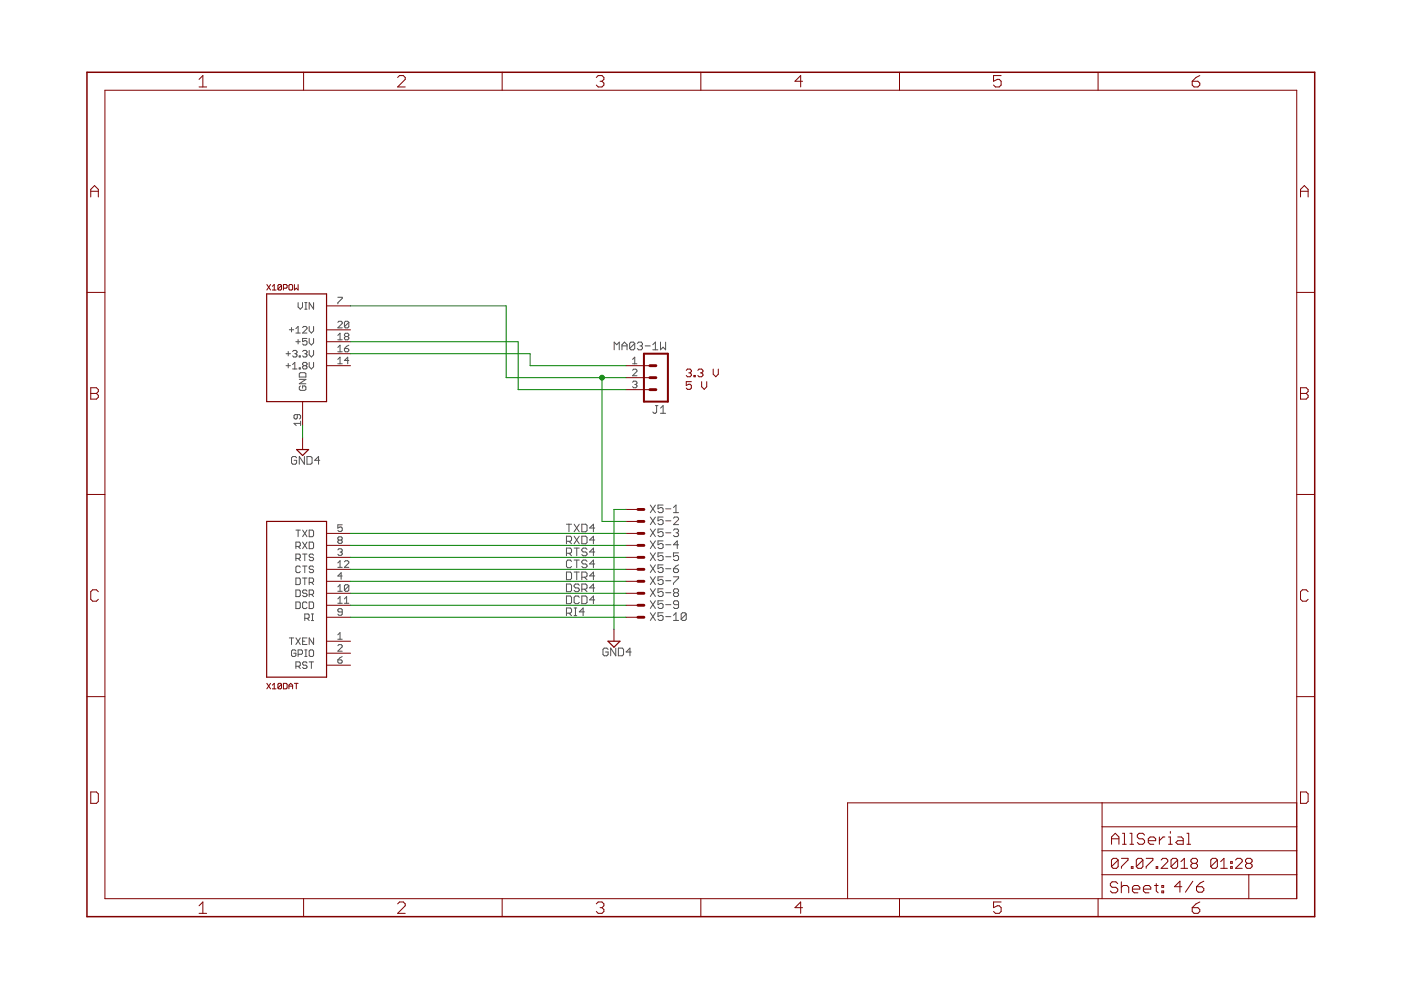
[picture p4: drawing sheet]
<svg xmlns="http://www.w3.org/2000/svg" width="297mm" height="210mm" viewBox="0 0 297 210" stroke-linecap="round" stroke-linejoin="round" font-family="sans-serif">
<g fill="none" stroke="#505050" stroke-width=".21">
<path d="M60.6 77.5h1M60.6 75h1M61.1 74.5v1M61.1 77.1v.9M61.3 69.9h1M61.8 69.4v1M62 77.3l.5-.5v1.4M62 78.2h1M62 74.5l.3-.2h.4l.3 .2-.3 .5M62.5 75h.2M62.7 69.7l.5-.5v1.4M62.7 75l.3 .2-.3 .5h-.4l-.3-.2"/>
<path d="M62.7 72.5h1M62.7 70.6h1M63.2 64.2v.9l.5 .5 .4-.5v-.9M63.2 72v.9M63.4 75.5h.3v.2h-.3zM63.4 78h.3v.2h-.3zM63.7 79h.9l.3 .2v.7h-1.4v-.7zM64.2 69.4l.2-.2h.5l.2 .2v.3l-.9 .9h.9M64.2 74.5l.2-.2h.5l.2 .2-.2 .5M64.4 77.5l-.2-.2 .2-.5h.5l.2 .3-.2 .4M64.4 77.5l-.2 .3 .2 .4h.5l.2-.2-.2-.5M64.4 77.5h.5"/>
<path d="M64.6 75h.3M64.6 65.6h.5M64.6 64.2h.5M64.9 75l.2 .2-.2 .5h-.5l-.2-.2M64.9 64.2v1.4M65.1 71.8h-.9v.7l.4-.3 .5 .3v.4l-.2 .3h-.5l-.2-.3M65.6 69.2v.9l.4 .5 .5-.5v-.9M65.6 71.8v.9l.4 .5 .5-.5v-.9M65.6 74.3v.9l.4 .5 .5-.5v-.9M65.6 76.8v1l.4 .4 .5-.4v-1M66.5 64.2v1.4l-.9-1.4v1.4M71.6 77.1h1"/>
<path d="M71.6 63h1v.3l-1 .9v.2M71.6 68.3l.3-.2h.4l.3 .2v.3l-1 .9h1M71.6 71.1l.5-.4v1.4M71.6 73.7l.5-.5v1.4M71.6 76.2l.5-.5v1.4M71.6 74.6h1M71.6 72.1h1M73 73.9h.7l.3 .5-.3 .2h-.4l-.3-.2zM73.3 71.4l-.3-.3 .3-.4h.4l.3 .2-.3 .5M73.3 71.4l-.3 .2 .3 .5h.4l.3-.3-.3-.4M73.3 71.4h.4M74 68.3v1l-.3 .2h-.4l-.3-.2"/>
<path d="M74 68.3l-.3-.2h-.4l-.3 .2v1M74 76.4h-1l.7-.7v1.4M74 73.2l-1 .7M74 68.3l-1 1M130.2 74.2v-1.7l.6 .6 .5-.6v1.7M131.9 74.2v-1.1l.5-.6 .5 .6v1.1M131.9 73.3h1M134.1 76.2l.5-.5v1.4M134.1 77.1h.9M134.1 78.5l.2-.2h.5l.2 .2v.2l-.9 1h.9M134.6 72.8l-.3-.3h-.5l-.3 .3v1.1M134.6 72.8v1.1l-.3 .3h-.5l-.3-.3"/>
<path d="M134.6 72.8l-1.1 1.1M135.1 72.8l.3-.3h.6l.2 .3v.3l-.2 .2M135.7 73.3h.3M136 73.3l.2 .3v.3l-.2 .3h-.6l-.3-.3M136.8 73.3h1.1M138.4 74.2h1.1M138.4 73.1l.6-.6v1.7M140 72.5v1.7l.6-.6 .5 .6v-1.7M62.9 97.1l-.3-.3h-.5l-.3 .3v1l.3 .3h.5l.3-.3v-.5h-.5M63 87.9v.7l-.2 .2-.5-.2v-.5l.3-.2h.9l.2 .2v.5l-.2 .2M63.5 80.4h1.4l-1.4 1h1.4M63.7 81.8l-.2 .3v.4l.2 .3h.9l.3-.3v-.4l-.3-.3h-.4v.5"/>
<path d="M63.7 89.8h-1.4l.5 .4M63.7 89.3v.9M64.5 96.8v1.6l-1-1.6v1.6M65.1 96.8h.8l.3 .3v1l-.3 .3h-.8zM67.8 97.6h-1.1l.8-.8v1.6M134.1 81l.2-.2h.5l.2 .2-.2 .5M134.6 81.5h.2M134.8 81.5l.2 .2-.2 .5h-.5l-.2-.2M139 86h.5M139.2 86v1.4l-.2 .2h-.3l-.3-.2M140 86.5l.6-.5v1.6M140 87.6h1.1"/>
<path d="M62.7 112.4h1M62.7 115.9h.7l.3-.3v-.4l-.3-.3h-.7v1.4M62.7 118.4h.7l.3-.2v-.5l-.3-.2h-.7v1.4M63.2 112.4v1.4M63.2 115.9l.5 .4M63.2 118.4l.5 .5M64.2 112.4l.9 1.4M64.2 114.9l.9 1.4M64.2 117.5h.9M64.6 117.5v1.4M65.1 112.4l-.9 1.4M65.1 114.9l-.9 1.4"/>
<path d="M65.6 112.4h.7l.2 .2v1l-.2 .2h-.7zM65.6 114.9h.7l.2 .3v.9l-.2 .2h-.7zM66.5 117.7l-.2-.2h-.5l-.2 .4 .2 .3h.5l.2 .4-.2 .3h-.5l-.2-.3M71.6 116.6l.3-.2h.4l.3 .2-.3 .5M71.6 119.4l.5-.5v1.4M71.9 114.5l-.3 .2 .3 .5h.4l.3-.2-.3-.5M71.9 114.5l-.3-.2 .3-.5h.4l.3 .2-.3 .5M71.9 114.5h.4M72.1 117.1h.2M72.3 117.1l.3 .2-.3 .5h-.4l-.3-.3M72.6 111.3h-1v.7l.5-.3 .5 .3v.4l-.3 .3h-.4l-.3-.3M73 119.1l.3-.2h.4l.3 .2v.3l-1 .9h1"/>
<path d="M120.1 111.1h1.1M120.1 114.8h.8l.3-.3v-.6l-.3-.2h-.8v1.6M120.1 117.3h.8l.3-.3v-.5l-.3-.3h-.8v1.6M120.6 111.1v1.7M120.6 114.8l.6 .5M120.6 117.3l.6 .5M121.2 119l-.3-.3h-.5l-.3 .3v1.1l.3 .3h.5l.3-.3M121.7 111.1l1.1 1.7M121.7 113.7l1.1 1.6M121.7 116.2h1.1M121.7 118.7h1.1M122.3 116.2v1.6"/>
<path d="M122.3 118.7v1.7M122.8 111.1l-1.1 1.7M122.8 113.7l-1.1 1.6M123.4 111.1h.8l.3 .3v1.1l-.3 .3h-.8zM123.4 113.7h.8l.3 .2v1.1l-.3 .3h-.8zM124.5 116.5l-.3-.3h-.6l-.2 .3v.3l.2 .2h.6l.3 .3v.3l-.3 .2h-.6l-.2-.2M124.5 119l-.3-.3h-.6l-.2 .3v.3l.2 .3h.6l.3 .2v.3l-.3 .3h-.6l-.2-.3M126.1 114.5h-1.1l.8-.8v1.6M126.1 117h-1.1l.8-.8v1.6M126.1 112h-1.1l.8-.9v1.7M126.1 119.6h-1.1l.8-.9v1.7M137.9 107.1l1.1 1.6"/>
<path d="M137.9 109.6l1.1 1.6M137.9 112.2l1.1 1.6M137.9 114.7l1.1 1.6M137.9 117.2l1.1 1.7M137.9 119.8l1.1 1.6M139 107.1l-1.1 1.6M139 109.6l-1.1 1.6M139 112.2l-1.1 1.6M139 114.7l-1.1 1.6M139 117.2l-1.1 1.7M139 119.8l-1.1 1.6M140.6 107.1h-1.1v.8l.6-.3h.2l.3 .3v.5l-.3 .3h-.5l-.3-.3"/>
<path d="M140.6 109.6h-1.1v.8l.6-.2h.2l.3 .2v.6l-.3 .2h-.5l-.3-.2M140.6 112.2h-1.1v.8l.6-.3h.2l.3 .3v.5l-.3 .3h-.5l-.3-.3M140.6 114.7h-1.1v.8l.6-.3h.2l.3 .3v.6l-.3 .2h-.5l-.3-.2M140.6 117.2h-1.1v.8l.6-.2h.2l.3 .2v.6l-.3 .3h-.5l-.3-.3M140.6 119.8h-1.1v.8l.6-.3h.2l.3 .3v.5l-.3 .3h-.5l-.3-.3M141.1 107.9h1.1M141.1 110.4h1.1M141.1 113h1.1M141.1 115.5h1.1M141.1 118h1.1M142.8 108.7h1.1M142.8 107.6l.5-.5v1.6"/>
<path d="M142.8 109.9l.2-.3h.6l.3 .3v.3l-1.1 1h1.1M142.8 112.4l.2-.2h.6l.3 .2v.3l-.3 .3M143.3 113h.3M143.6 113l.3 .2v.3l-.3 .3h-.6l-.2-.3M143.9 117.2h-1.1v.8l.5-.2h.3l.3 .2v.6l-.3 .3h-.6l-.2-.3M143.9 115.5h-1.1l.8-.8v1.6M143.9 119.8l-.6 .2-.5 .6M61.3 135.3h1M61.8 135.3v1.4M62.7 138l-.2-.2h-.5l-.2 .2v1l.2 .2h.5l.2-.2v-.5h-.4M62.7 125.1h.7l.3 .2v1l-.3 .2h-.7zM62.7 127.6h.7l.3 .3v.9l-.3 .2h-.7z"/>
<path d="M62.7 122.6h.7l.3 .2v.9l-.3 .3h-.7zM62.7 135.3l1 1.4M63.2 138.7h.7l.2-.2v-.5l-.2-.2h-.7v1.4M63.7 120.2l-.3-.2h-.4l-.3 .2v1l.3 .2h.4l.3-.2M63.7 135.3l-1 1.4M64.2 120h.9M64.2 122.6h.9M64.2 136h.4M64.6 131.1h.7l.3-.2v-.5l-.3-.2h-.7v1.4M64.6 120v1.4M64.6 122.6v1.4M64.6 137.8h.5"/>
<path d="M64.6 139.2h.5M64.9 137.8v1.4M65.1 125.3l-.2-.2h-.5l-.2 .5 .2 .2h.5l.2 .5-.2 .2h-.5l-.2-.2M65.1 127.9l-.2-.3h-.5l-.2 .3v.9l.2 .2h.5l.2-.2M65.1 135.3h-.9v1.4h.9M65.1 131.1l.5 .5M65.6 127.6h.7l.2 .3v.9l-.2 .2h-.7zM65.6 123.5h.7l.2-.2v-.5l-.2-.2h-.7v1.4M65.6 126h.7l.2-.2v-.5l-.2-.2h-.7v1.4M65.8 137.8h.5l.2 .2v1l-.2 .2h-.5l-.2-.2v-1zM66 131.6h.5M66 123.5l.5 .5"/>
<path d="M66 126l.5 .5M66 130.2h.5M66.3 130.2v1.4M66.5 120.2l-.2-.2h-.5l-.2 .5 .2 .2h.5l.2 .5-.2 .2h-.5l-.2-.2M66.5 135.3v1.4l-.9-1.4v1.4M71.6 139.9h.7l.3 .5-.3 .2h-.4l-.3-.2zM71.6 136.9l.3-.2h.4l.3 .2v.2l-1 1h1M71.6 124.4l.5-.4v1.4M71.6 127l.5-.5v1.4M71.6 134.6l.5-.5v1.4M71.6 120.3h1M71.6 125.4h1"/>
<path d="M71.6 127.9h1M71.6 135.5h1M72.6 139.2l-1 .7M72.6 129.8h-.7l-.3-.3 .3-.4h.4l.3 .2v.9l-.3 .3h-.4l-.3-.3M72.6 122.1h-1l.7-.7v1.4M73 127.9h1M73 127l.5-.5v1.4M74 124.2v.9l-.3 .3h-.4l-.3-.3M74 124.2l-.3-.2h-.4l-.3 .2v.9M74 124.2l-1 .9M120.1 121.3h.8l.3 .3v1l-.3 .3h-.8zM120.1 123.8h.8l.3 .3v1.1l-.3 .3h-.8z"/>
<path d="M120.1 126.4h.8l.3 .2v1.1l-.3 .3h-.8zM120.1 130h.8l.3-.3v-.5l-.3-.3h-.8v1.6M120.6 130l.6 .5M121.7 121.3h1.1M121.7 128.9h.6M121.7 130.5h.6M122 128.9v1.6M122.3 121.3v1.6M122.8 124.1l-.2-.3h-.6l-.3 .3v.3l.3 .3h.6l.2 .2v.3l-.2 .3h-.6l-.3-.3M122.8 126.6l-.2-.2h-.6l-.3 .2v1.1l.3 .3h.6l.2-.3M123.4 122.4h.8l.3-.3v-.5l-.3-.3h-.8v1.6M123.4 124.9h.8l.3-.2v-.6l-.3-.3h-.8v1.7"/>
<path d="M123.4 126.4h.8l.3 .2v1.1l-.3 .3h-.8zM123.9 129.7h-1.1l.8-.8v1.6M123.9 122.4l.6 .5M123.9 124.9l.6 .6M126.1 122.1h-1.1l.8-.8v1.6M126.1 124.7h-1.1l.8-.9v1.7M126.1 127.2h-1.1l.8-.8v1.6M128.9 137.7l-.2-.3h-.6l-.3 .3v1.1l.3 .2h.6l.2-.2v-.6h-.5M130.6 137.4v1.6l-1.1-1.6v1.6M131.1 137.4h.8l.3 .3v1.1l-.3 .2h-.8zM133.8 138.2h-1l.8-.8v1.6M137.9 122.3l1.1 1.6"/>
<path d="M137.9 124.8l1.1 1.7M137.9 127.4l1.1 1.6M137.9 129.9l1.1 1.7M139 122.3l-1.1 1.6M139 124.8l-1.1 1.7M139 127.4l-1.1 1.6M139 129.9l-1.1 1.7M140.6 122.3h-1.1v.8l.6-.2h.2l.3 .2v.6l-.3 .2h-.5l-.3-.2M140.6 124.8h-1.1v.9l.6-.3h.2l.3 .3v.5l-.3 .3h-.5l-.3-.3M140.6 127.4h-1.1v.8l.6-.3h.2l.3 .3v.5l-.3 .3h-.5l-.3-.3M140.6 129.9h-1.1v.8l.6-.2h.2l.3 .2v.6l-.3 .3h-.5l-.3-.3M141.1 120.6h1.1"/>
<path d="M141.1 123.1h1.1M141.1 125.7h1.1M141.1 128.2h1.1M141.1 130.7h1.1M142.8 130.5l.5-.6v1.7M142.8 120.6h.8l.3 .3v.2l-.3 .3h-.6l-.2-.3zM142.8 122.3h1.1v.3l-1.1 1.1v.2M142.8 131.6h1.1M143 125.7l-.2-.3v-.3l.2-.3h.6l.3 .3v.3l-.3 .3M143 125.7l-.2 .2v.3l.2 .3h.6l.3-.3v-.3l-.3-.2M143 125.7h.6M143.9 128.2h-.9l-.2-.3v-.2l.2-.3h.6l.3 .3v1l-.3 .3h-.6l-.2-.3"/>
<path d="M145.5 130.2l-.3-.3h-.5l-.3 .3v1.1M145.5 130.2v1.1l-.3 .3h-.5l-.3-.3M145.5 130.2l-1.1 1.1M62.7 141.3h.7l.3-.3v-.4l-.3-.3h-.7v1.4M63.2 141.3l.5 .4M65.1 140.6l-.2-.3h-.5l-.2 .3 .2 .4h.5l.2 .3-.2 .4h-.5l-.2-.2M65.6 140.3h.9M66 140.3v1.4"/>
</g>
<g fill="none" stroke="#800000" stroke-width=".21">
<path d="M22.2 19.1h252.7v171.4h-252.7zM42.2 16.8l.8-.8v2.4M42.2 18.4h1.6M64.4 15.3v3.8M84.3 16.4l.4-.4h.8l.4 .4v.4l-1.6 1.6h1.6M106.5 15.3v3.8M126.4 16.4l.4-.4h.8l.4 .4v.4l-.4 .4M127.2 17.2h.4M127.6 17.2l.4 .4v.4l-.4 .4h-.8l-.4-.4M148.6 15.3v3.8M170.2 17.2h-1.6l1.2-1.2v2.4M190.7 15.3v3.8"/>
<path d="M212.3 16h-1.6v1.2l.8-.4h.4l.4 .4v.8l-.4 .4h-.8l-.4-.4M232.8 15.3v3.8M252.8 17.2h1.2l.4 .4v.4l-.4 .4h-.8l-.4-.4zM254.4 16l-.8 .4-.8 .8M19.2 41.8v-1.6l.8-.9 .8 .9v1.6M19.2 40.6h1.6M275.7 40.6h1.6M275.7 41.8v-1.6l.8-.9 .8 .9v1.6M18.4 62h3.8M56.6 60.3l.8 1.2M57.4 60.3l-.8 1.2M57.7 60.7l.4-.4v1.2"/>
<path d="M57.7 61.5h.8M59.7 60.5l-.2-.2h-.4l-.2 .2v.8M59.7 60.5v.8l-.2 .2h-.4l-.2-.2M59.7 60.5l-.8 .8M60.1 61.1h.6l.2-.2v-.4l-.2-.2h-.6v1.2M61.4 60.3h.4l.2 .2v.8l-.2 .2h-.4l-.1-.2v-.8zM62.4 60.3v1.2l.4-.4 .4 .4v-1.2M69.2 77.5h5.1M69.2 75h5.1M69.2 72.5h5.1M69.2 69.9h5.1M69.2 64.9h5.1"/>
<path d="M132.7 77.5h5.1M145.5 78.5l.3-.2h.5l.3 .2v.3l-.3 .3M146 79.1h.3M146.3 79.1l.3 .2v.3l-.3 .3h-.5l-.3-.3M147.1 79.6h.3v.3h-.3zM148 78.5l.2-.2h.6l.2 .2v.3l-.2 .3M148.5 79.1h.3M148.8 79.1l.2 .2v.3l-.2 .3h-.6l-.2-.3M151.2 78.3v1l.6 .6 .5-.6v-1M274.9 62h3.8M19.2 82.2h1.2l.4 .4v.4l-.4 .4 .4 .4v.4l-.4 .4h-1.2zM19.2 83.4h1.2"/>
<path d="M64.2 85.2v5M64.2 92.8v2.5M132.7 80.1h5.1M132.7 82.6h5.1M146.6 80.9h-1.1v.8l.5-.2h.3l.3 .2v.6l-.3 .2h-.5l-.3-.2M148.8 80.9v1.1l.5 .5 .5-.5v-1.1M275.7 82.2h1.2l.4 .4v.4l-.4 .4 .4 .4v.4l-.4 .4h-1.2zM275.7 83.4h1.2M18.4 104.8h3.8M69.2 113.1h5.1M69.2 115.6h5.1M69.2 118.2h5.1"/>
<path d="M132.7 108h2.6M132.7 110.6h2.6M132.7 113.1h2.6M132.7 115.6h2.6M132.7 118.2h2.6M274.9 104.8h3.8M20.8 125.5l-.4-.4h-.8l-.4 .4v1.6l.4 .4h.8l.4-.4M69.2 120.7h5.1M69.2 123.3h5.1M69.2 125.8h5.1M69.2 128.3h5.1M69.2 130.9h5.1"/>
<path d="M69.2 136h5.1M69.2 138.5h5.1M130.2 133.4v2.6M132.7 120.7h2.6M132.7 123.3h2.6M132.7 125.8h2.6M132.7 128.3h2.6M132.7 130.9h2.6M277.3 125.5l-.4-.4h-.8l-.4 .4v1.6l.4 .4h.8l.4-.4M18.4 147.7h3.8M56.6 144.9l.8 1.1M57.4 144.9l-.8 1.1"/>
<path d="M57.7 145.3l.4-.4v1.1M57.7 146h.8M59.7 145.1v.8l-.2 .1h-.4l-.2-.1M59.7 145.1l-.2-.2h-.4l-.2 .2v.8M59.7 145.1l-.8 .8M60.1 144.9h.6l.2 .2v.8l-.2 .1h-.6zM61.3 146v-.7l.3-.4 .4 .4v.7M61.3 145.5h.7M62.4 144.9h.8M62.8 144.9v1.1M69.2 141h5.1M274.9 147.7h3.8"/>
<path d="M19.2 167.9h1.2l.4 .4v1.6l-.4 .4h-1.2zM233.7 170.2v20.3M233.7 175.3h41.2M235.7 179v-1.5l.8-.8 .7 .8v1.5M235.7 177.8h1.5M238 176.7h.4v2.3M238 179h.8M239.6 176.7h.4v2.3M239.6 179h.7M242.7 177.1l-.4-.4h-.8l-.4 .4v.4l.4 .3h.8l.4 .4v.4l-.4 .4h-.8l-.4-.4M243.5 178.2h1.5v-.4l-.4-.3h-.7l-.4 .3v.8l.4 .4h.7M245.8 177.5v1.5"/>
<path d="M247 177.5h-.4l-.8 .7M247.8 179h.7M247.8 177.5h.3v1.5M248.1 176.3v.4M249.7 177.5h.8l.4 .3v1.2h-1.2l-.4-.4 .4-.4h1.2M251.7 176.7h.3v2.3M251.7 179h.7M274.9 170.2h-95.2v20.3M275.7 167.9h1.2l.4 .4v1.6l-.4 .4h-1.2zM42.2 192l.8-.8v2.5M42.2 193.7h1.6M64.4 190.5v3.9"/>
<path d="M84.3 191.6l.4-.4h.8l.4 .4v.4l-1.6 1.7h1.6M106.5 190.5v3.9M126.4 191.6l.4-.4h.8l.4 .4v.4l-.4 .4M127.2 192.4h.4M127.6 192.4l.4 .4v.5l-.4 .4h-.8l-.4-.4M148.6 190.5v3.9M170.2 192.4h-1.6l1.2-1.2v2.5M190.7 190.5v3.9M212.3 191.2h-1.6v1.2l.8-.4h.4l.4 .4v.9l-.4 .4h-.8l-.4-.4M232.8 190.5v3.9M233.7 185.5h41.2M233.7 180.4h41.2"/>
<path d="M237 187.3l-.4-.3h-.8l-.4 .3v.4l.4 .4h.8l.4 .4v.4l-.4 .4h-.8l-.4-.4M237.1 182.4l-.4-.4h-.7l-.4 .4v1.3M237.1 182.4v1.3l-.4 .4h-.7l-.4-.4M237.1 182.4l-1.5 1.3M237.7 187v2.3M237.7 188.1l.4-.4h.8l.4 .4v1.2M237.8 182h1.4v.4l-1.4 1.3v.4M239.9 183.7h.3v.4h-.3zM240.1 188.5h1.6v-.4l-.4-.4h-.8l-.4 .4v.8l.4 .4h.8M242.3 182.4l-.3-.4h-.7l-.4 .4v1.3M242.3 182.4v1.3l-.3 .4h-.7l-.4-.4M242.3 182.4l-1.4 1.3"/>
<path d="M242.4 188.5h1.6v-.4l-.4-.4h-.8l-.4 .4v.8l.4 .4h.8M243 182h1.4v.4l-1.4 1.3v.4M244.8 187.7h.8M245.1 183.7h.4v.4h-.4zM245.2 187.3v1.6l.4 .4M246.2 182.4l.3-.4h.7l.4 .4v.3l-1.4 1.4h1.4M246.3 187.7h.4v.4h-.4zM246.3 188.9h.4v.4h-.4zM249.7 182.4l-.4-.4h-.7l-.3 .4v1.3M249.7 182.4v1.3l-.4 .4h-.7l-.3-.4M249.7 182.4l-1.4 1.3M250.4 184.1h1.4"/>
<path d="M250.4 182.7l.7-.7v2.1M250.6 188h-1.6l1.2-1.2v2.4M252.8 192.4h1.2l.4 .4v.5l-.4 .4h-.8l-.4-.4zM252.8 183l-.3-.3v-.3l.3-.4h.8l.3 .4v.3l-.3 .3M252.8 183l-.3 .4v.3l.3 .4h.8l.3-.4v-.3l-.3-.4M252.8 183h.8M252.9 186.8l-1.6 2.4M253.7 188h1.1l.4 .4v.4l-.4 .4h-.7l-.4-.4zM254.4 191.2l-.8 .4-.8 .8M255.2 186.8l-.7 .4-.8 .8M258.1 182.4l-.3-.4h-.8l-.3 .4v1.3M258.1 182.4v1.3l-.3 .4h-.8l-.3-.4"/>
<path d="M258.1 182.4l-1.4 1.3M258.8 184.1h1.4M258.8 182.7l.7-.7v2.1M260.9 183.7h.4v.4h-.4zM260.9 182.7h.4v.3h-.4zM262 182.4l.3-.4h.7l.4 .4v.3l-1.4 1.4h1.4M264.4 183l-.3-.3v-.3l.3-.4h.7l.4 .4v.3l-.4 .3M264.4 183l-.3 .4v.3l.3 .4h.7l.4-.4v-.3l-.4-.4M264.4 183h.7M264.8 185.5v5"/>
</g>
<path d="M18.4 15.3h260.3v179.1h-260.3z" fill="none" stroke="#800000" stroke-width=".32"/>
<g fill="none" stroke="#800000" stroke-width=".61">
<path d="M137.8 77.5h1.3M137.8 82.6h1.3M137.8 80.1h1.3M135.3 108h1.2M135.3 110.6h1.2M135.3 113.1h1.2M135.3 115.6h1.2M135.3 118.2h1.2M135.3 120.7h1.2M135.3 123.3h1.2M135.3 125.8h1.2M135.3 128.3h1.2"/>
<path d="M135.3 130.9h1.2"/>
</g>
<path d="M136.5 75h5.1v10.2h-5.1z" fill="none" stroke="#800000" stroke-width=".42"/>
<path d="M56.5 62.3h12.7v22.9h-12.7zM62.9 95.3h2.5l-1.2 1.3zM56.5 110.6h12.7v33h-12.7zM128.9 136h2.5l-1.2 1.2z" fill="none" stroke="#800000" stroke-width=".25"/>
<g fill="none" stroke="#008000" stroke-width=".21">
<path d="M74.3 75h38.1v2.5h20.3M74.3 72.5h35.6v10.1h22.8M74.3 64.9h33v15.2h25.4M64.2 90.2v2.6M127.6 80.1v30.5h5.1M74.3 113.1h58.4M74.3 115.6h58.4M74.3 118.2h58.4M132.7 108h-2.5v25.4M74.3 120.7h58.4M74.3 123.3h58.4M74.3 125.8h58.4"/>
<path d="M74.3 128.3h58.4M74.3 130.9h58.4"/>
</g>
<circle cx="127.6" cy="80.1" r=".51" fill="#008000" stroke="#008000" stroke-width=".21"/>
</svg>
